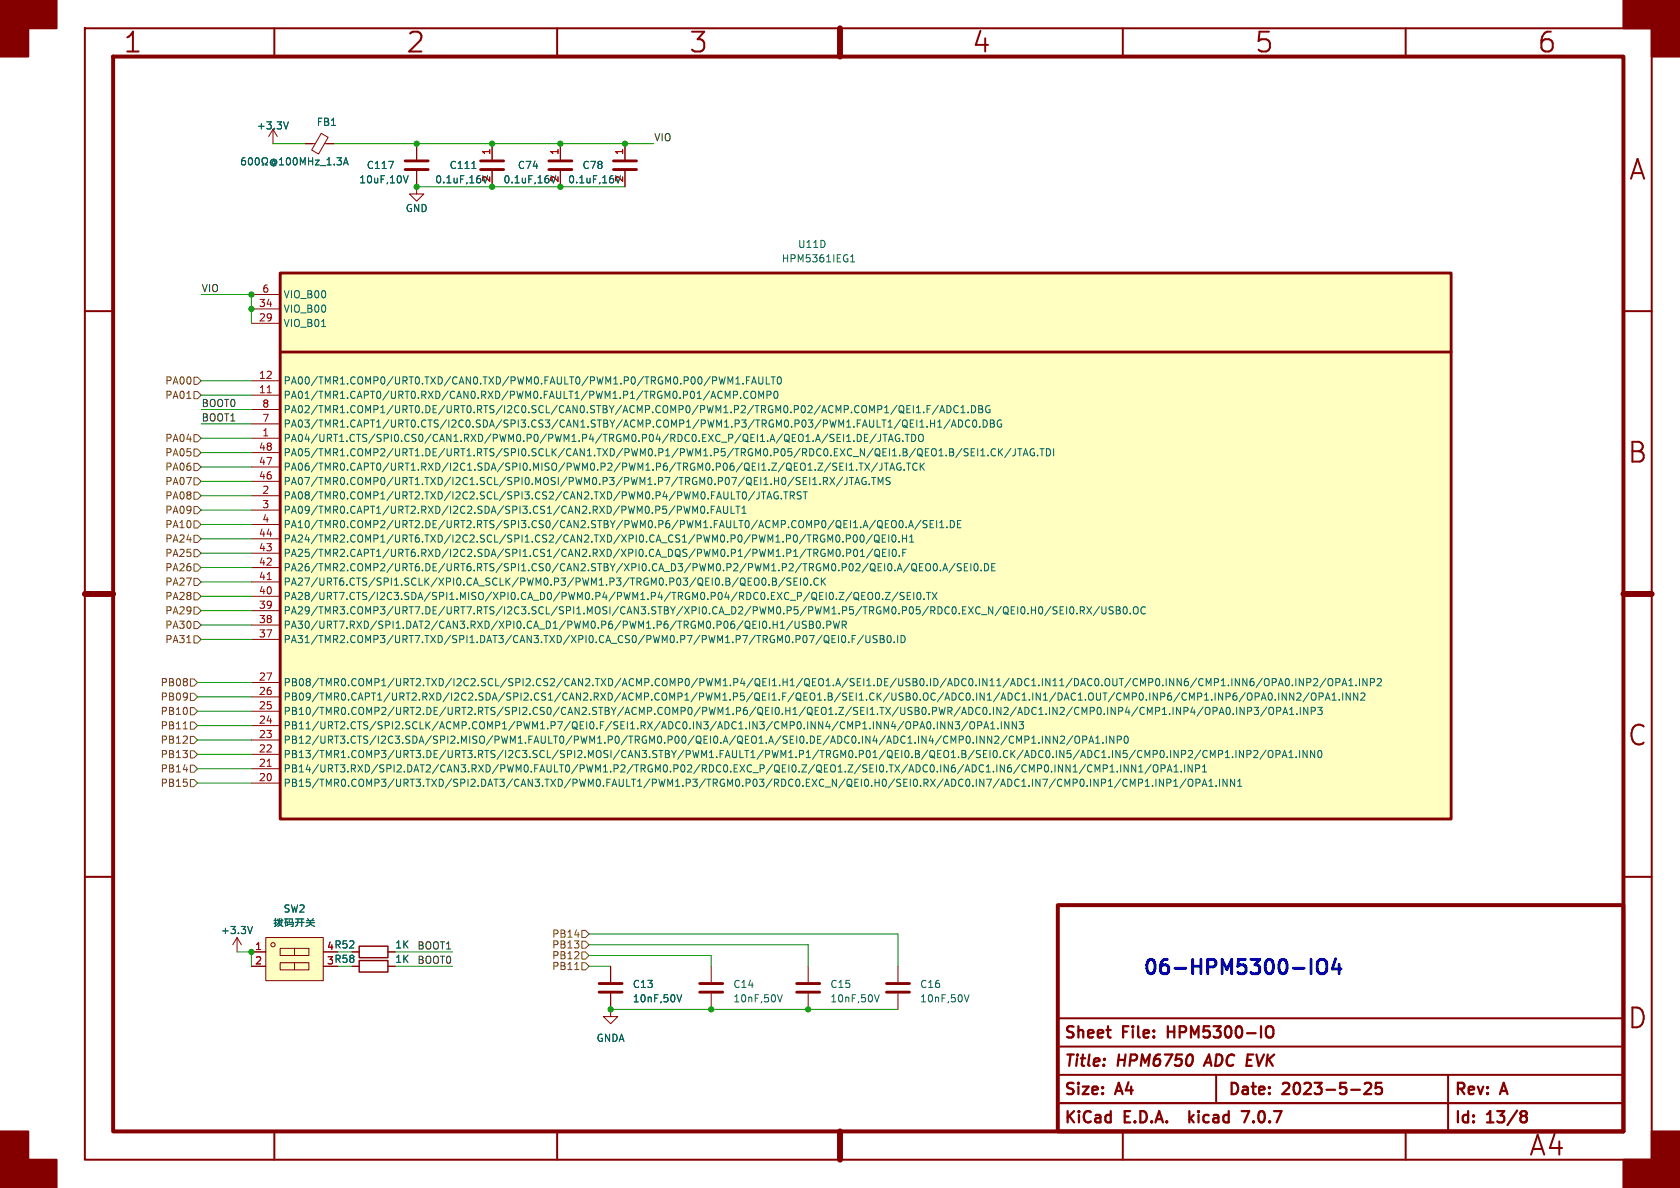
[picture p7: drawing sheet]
<svg xmlns="http://www.w3.org/2000/svg" width="297mm" height="210mm" viewBox="0 0 297 210" stroke-linecap="round" stroke-linejoin="round" font-family="sans-serif">
<defs><g id="words">
<g font-size="4.9" fill="#840000">
<text x="21.7" y="9.8">1</text>
<text x="71.7" y="9.8">2</text>
<text x="121.7" y="9.8">3</text>
<text x="171.7" y="9.8">4</text>
<text x="221.7" y="9.8">5</text>
<text x="271.7" y="9.8">6</text>
<text x="287.8" y="32.3">A</text>
<text x="287.6" y="82.3">B</text>
<text x="287.6" y="132.3">C</text>
<text x="287.6" y="182.3">D</text>
<text x="270.2" y="204.8">A4</text>
</g>
<text font-size="3.5" fill="#0000c2" x="201.9" y="172.5">06-HPM5300-IO4</text>
<g font-size="2.8" fill="#840000">
<text x="188" y="184.1">Sheet</text>
<text x="198.6" y="184.1">File:</text>
<text x="207.3" y="184.1">HPM5300-IO</text>
<text x="188" y="189.1">Title:</text>
<text x="197.7" y="189.1">HPM6750</text>
<text x="214" y="189.1">ADC EVK</text>
<text x="188" y="194.1">Size:</text>
<text x="197.5" y="194.1">A4</text>
<text x="217" y="194.1">Date:</text>
<text x="226.9" y="194.1">2023-5-25</text>
<text x="257" y="194.1">Rev:</text>
<text x="265.5" y="194.1">A</text>
<text x="188" y="199.1">KiCad</text>
<text x="198.9" y="199.1">E.D.A.</text>
<text x="211.9" y="199.1">kicad</text>
<text x="222.2" y="199.1">7.0.7</text>
<text x="257" y="199.1">Id:</text>
<text x="263" y="199.1">13/8</text>
</g>
<g font-size="1.8" fill="#006464">
<text x="45.3" y="23.1">+3.3V</text>
<text x="55.9" y="22.5">FB1</text>
<text x="63.4" y="32.6">10uF,10V</text>
<text x="64.7" y="30.1">C117</text>
<text x="76.8" y="32.6">0.1uF,16V</text>
<text x="79.4" y="30.1">C111</text>
<text x="88.9" y="32.6">0.1uF,16V</text>
<text x="91.4" y="30.1">C74</text>
<text x="100.3" y="32.6">0.1uF,16V</text>
<text x="102.9" y="30.1">C78</text>
<text x="71.6" y="37.7">GND</text>
<text x="138.1" y="46.6">HPM5361IEG1</text>
<text x="141" y="44">U11D</text>
<text x="50" y="52.9">VIO_B00</text>
<text x="50" y="58">VIO_B01</text>
<text x="50" y="55.5">VIO_B00</text>
<text x="50" y="70.7">PA01/TMR1.CAPT0/URT0.RXD/CAN0.RXD/PWM0.FAULT1/PWM1.P1/TRGM0.P01/ACMP.COMP0</text>
<text x="50" y="68.2">PA00/TMR1.COMP0/URT0.TXD/CAN0.TXD/PWM0.FAULT0/PWM1.P0/TRGM0.P00/PWM1.FAULT0</text>
<text x="50" y="75.8">PA03/TMR1.CAPT1/URT0.CTS/I2C0.SDA/SPI3.CS3/CAN1.STBY/ACMP.COMP1/PWM1.P3/TRGM0.P03/PWM1.FAULT1/QEI1.H1/ADC0.DBG</text>
<text x="50" y="73.3">PA02/TMR1.COMP1/URT0.DE/URT0.RTS/I2C0.SCL/CAN0.STBY/ACMP.COMP0/PWM1.P2/TRGM0.P02/ACMP.COMP1/QEI1.F/ADC1.DBG</text>
<text x="50" y="78.3">PA04/URT1.CTS/SPI0.CS0/CAN1.RXD/PWM0.P0/PWM1.P4/TRGM0.P04/RDC0.EXC_P/QEI1.A/QEO1.A/SEI1.DE/JTAG.TDO</text>
<text x="50" y="83.4">PA06/TMR0.CAPT0/URT1.RXD/I2C1.SDA/SPI0.MISO/PWM0.P2/PWM1.P6/TRGM0.P06/QEI1.Z/QEO1.Z/SEI1.TX/JTAG.TCK</text>
<text x="50" y="80.9">PA05/TMR1.COMP2/URT1.DE/URT1.RTS/SPI0.SCLK/CAN1.TXD/PWM0.P1/PWM1.P5/TRGM0.P05/RDC0.EXC_N/QEI1.B/QEO1.B/SEI1.CK/JTAG.TDI</text>
<text x="50" y="88.5">PA08/TMR0.COMP1/URT2.TXD/I2C2.SCL/SPI3.CS2/CAN2.TXD/PWM0.P4/PWM0.FAULT0/JTAG.TRST</text>
<text x="50" y="86">PA07/TMR0.COMP0/URT1.TXD/I2C1.SCL/SPI0.MOSI/PWM0.P3/PWM1.P7/TRGM0.P07/QEI1.H0/SEI1.RX/JTAG.TMS</text>
<text x="50" y="91">PA09/TMR0.CAPT1/URT2.RXD/I2C2.SDA/SPI3.CS1/CAN2.RXD/PWM0.P5/PWM0.FAULT1</text>
<text x="50" y="93.6">PA10/TMR0.COMP2/URT2.DE/URT2.RTS/SPI3.CS0/CAN2.STBY/PWM0.P6/PWM1.FAULT0/ACMP.COMP0/QEI1.A/QEO0.A/SEI1.DE</text>
<text x="50" y="101.2">PA26/TMR2.COMP2/URT6.DE/URT6.RTS/SPI1.CS0/CAN2.STBY/XPI0.CA_D3/PWM0.P2/PWM1.P2/TRGM0.P02/QEI0.A/QEO0.A/SEI0.DE</text>
<text x="50" y="98.7">PA25/TMR2.CAPT1/URT6.RXD/I2C2.SDA/SPI1.CS1/CAN2.RXD/XPI0.CA_DQS/PWM0.P1/PWM1.P1/TRGM0.P01/QEI0.F</text>
<text x="50" y="96.1">PA24/TMR2.COMP1/URT6.TXD/I2C2.SCL/SPI1.CS2/CAN2.TXD/XPI0.CA_CS1/PWM0.P0/PWM1.P0/TRGM0.P00/QEI0.H1</text>
<text x="50" y="106.3">PA28/URT7.CTS/I2C3.SDA/SPI1.MISO/XPI0.CA_D0/PWM0.P4/PWM1.P4/TRGM0.P04/RDC0.EXC_P/QEI0.Z/QEO0.Z/SEI0.TX</text>
<text x="50" y="103.7">PA27/URT6.CTS/SPI1.SCLK/XPI0.CA_SCLK/PWM0.P3/PWM1.P3/TRGM0.P03/QEI0.B/QEO0.B/SEI0.CK</text>
<text x="50" y="113.9">PA31/TMR2.COMP3/URT7.TXD/SPI1.DAT3/CAN3.TXD/XPI0.CA_CS0/PWM0.P7/PWM1.P7/TRGM0.P07/QEI0.F/USB0.ID</text>
<text x="50" y="111.4">PA30/URT7.RXD/SPI1.DAT2/CAN3.RXD/XPI0.CA_D1/PWM0.P6/PWM1.P6/TRGM0.P06/QEI0.H1/USB0.PWR</text>
<text x="50" y="108.8">PA29/TMR3.COMP3/URT7.DE/URT7.RTS/I2C3.SCL/SPI1.MOSI/CAN3.STBY/XPI0.CA_D2/PWM0.P5/PWM1.P5/TRGM0.P05/RDC0.EXC_N/QEI0.H0/SEI0.RX/USB0.OC</text>
<text x="50" y="124.1">PB09/TMR0.CAPT1/URT2.RXD/I2C2.SDA/SPI2.CS1/CAN2.RXD/ACMP.COMP1/PWM1.P5/QEI1.F/QEO1.B/SEI1.CK/USB0.OC/ADC0.IN1/ADC1.IN1/DAC1.OUT/CMP0.INP6/CMP1.INP6/OPA0.INN2/OPA1.INN2</text>
<text x="50" y="121.5">PB08/TMR0.COMP1/URT2.TXD/I2C2.SCL/SPI2.CS2/CAN2.TXD/ACMP.COMP0/PWM1.P4/QEI1.H1/QEO1.A/SEI1.DE/USB0.ID/ADC0.IN11/ADC1.IN11/DAC0.OUT/CMP0.INN6/CMP1.INN6/OPA0.INP2/OPA1.INP2</text>
<text x="50" y="131.7">PB12/URT3.CTS/I2C3.SDA/SPI2.MISO/PWM1.FAULT0/PWM1.P0/TRGM0.P00/QEI0.A/QEO1.A/SEI0.DE/ADC0.IN4/ADC1.IN4/CMP0.INN2/CMP1.INN2/OPA1.INP0</text>
<text x="50" y="129.1">PB11/URT2.CTS/SPI2.SCLK/ACMP.COMP1/PWM1.P7/QEI0.F/SEI1.RX/ADC0.IN3/ADC1.IN3/CMP0.INN4/CMP1.INN4/OPA0.INN3/OPA1.INN3</text>
<text x="50" y="126.6">PB10/TMR0.COMP2/URT2.DE/URT2.RTS/SPI2.CS0/CAN2.STBY/ACMP.COMP0/PWM1.P6/QEI0.H1/QEO1.Z/SEI1.TX/USB0.PWR/ADC0.IN2/ADC1.IN2/CMP0.INP4/CMP1.INP4/OPA0.INP3/OPA1.INP3</text>
<text x="50" y="136.8">PB14/URT3.RXD/SPI2.DAT2/CAN3.RXD/PWM0.FAULT0/PWM1.P2/TRGM0.P02/RDC0.EXC_P/QEI0.Z/QEO1.Z/SEI0.TX/ADC0.IN6/ADC1.IN6/CMP0.INN1/CMP1.INN1/OPA1.INP1</text>
<text x="50" y="134.2">PB13/TMR1.COMP3/URT3.DE/URT3.RTS/I2C3.SCL/SPI2.MOSI/CAN3.STBY/PWM1.FAULT1/PWM1.P1/TRGM0.P01/QEI0.B/QEO1.B/SEI0.CK/ADC0.IN5/ADC1.IN5/CMP0.INP2/CMP1.INP2/OPA1.INN0</text>
<text x="50" y="139.3">PB15/TMR0.COMP3/URT3.TXD/SPI2.DAT3/CAN3.TXD/PWM0.FAULT1/PWM1.P3/TRGM0.P03/RDC0.EXC_N/QEI0.H0/SEI0.RX/ADC0.IN7/ADC1.IN7/CMP0.INP1/CMP1.INP1/OPA1.INN1</text>
<text x="50" y="161.5">SW2</text>
<text x="39" y="165.3">+3.3V</text>
<text x="69.8" y="167.9">1K</text>
<text x="57.7" y="170.6">3 R58</text>
<text x="57.7" y="168">4 R52</text>
<text x="69.8" y="170.4">1K</text>
<text x="111.8" y="174.9">C13</text>
<text x="111.8" y="177.4">10nF,50V</text>
<text x="129.5" y="174.9">C14</text>
<text x="129.5" y="177.4">10nF,50V</text>
<text x="146.7" y="174.9">C15</text>
<text x="146.7" y="177.4">10nF,50V</text>
<text x="162.6" y="174.9">C16</text>
<text x="162.6" y="177.4">10nF,50V</text>
<text x="105.4" y="184.4">GNDA</text>
</g>
<g font-size="1.8" fill="#a90000">
<text x="86.7" y="27.5" transform="rotate(-90 86.7 27.5)">1</text>
<text x="98.8" y="27.5" transform="rotate(-90 98.8 27.5)">1</text>
<text x="110.2" y="27.5" transform="rotate(-90 110.2 27.5)">1</text>
<text x="86.7" y="32.3" transform="rotate(-90 86.7 32.3)">2</text>
<text x="98.8" y="32.3" transform="rotate(-90 98.8 32.3)">2</text>
<text x="110.2" y="32.3" transform="rotate(-90 110.2 32.3)">2</text>
<text x="46.3" y="51.8">6</text>
<text x="45.7" y="56.9">29</text>
<text x="45.7" y="54.4">34</text>
<text x="45.7" y="69.6">11</text>
<text x="45.7" y="67.1">12</text>
<text x="46.3" y="77.2">1</text>
<text x="46.3" y="74.7">7</text>
<text x="46.3" y="72.1">8</text>
<text x="45.7" y="82.3">47</text>
<text x="45.7" y="79.8">48</text>
<text x="45.7" y="84.8">46</text>
<text x="46.3" y="87.4">2</text>
<text x="46.3" y="89.9">3</text>
<text x="45.7" y="95">44</text>
<text x="46.3" y="92.5">4</text>
<text x="45.7" y="100.1">42</text>
<text x="45.7" y="97.5">43</text>
<text x="45.7" y="107.7">39</text>
<text x="45.7" y="105.2">40</text>
<text x="45.7" y="102.6">41</text>
<text x="45.7" y="112.8">37</text>
<text x="45.7" y="110.2">38</text>
<text x="45.7" y="125.5">25</text>
<text x="45.7" y="122.9">26</text>
<text x="45.7" y="120.4">27</text>
<text x="45.7" y="130.6">23</text>
<text x="45.7" y="128">24</text>
<text x="45.7" y="135.6">21</text>
<text x="45.7" y="133.1">22</text>
<text x="45.7" y="138.2">20</text>
<text x="45" y="168">1</text>
<text x="45" y="170.6">2</text>
</g>
<g font-size="1.8" fill="#0f0f0f">
<text x="115.6" y="25.1">VIO</text>
<text x="35.6" y="51.7">VIO</text>
<text x="35.6" y="72">BOOT0</text>
<text x="35.6" y="74.6">BOOT1</text>
<text x="73.7" y="167.9">BOOT1</text>
<text x="73.7" y="170.5">BOOT0</text>
</g>
<g font-size="1.8" fill="#725600">
<text x="29.1" y="68.2">PA00</text>
<text x="29.1" y="70.7">PA01</text>
<text x="29.1" y="80.9">PA05</text>
<text x="29.1" y="83.4">PA06</text>
<text x="29.1" y="78.3">PA04</text>
<text x="29.1" y="88.5">PA08</text>
<text x="29.1" y="86">PA07</text>
<text x="29.1" y="91">PA09</text>
<text x="29.1" y="93.6">PA10</text>
<text x="29.1" y="101.2">PA26</text>
<text x="29.1" y="96.1">PA24</text>
<text x="29.1" y="98.7">PA25</text>
<text x="29.1" y="106.3">PA28</text>
<text x="29.1" y="103.7">PA27</text>
<text x="29.1" y="111.4">PA30</text>
<text x="29.1" y="113.9">PA31</text>
<text x="29.1" y="108.8">PA29</text>
<text x="28.3" y="121.5">PB08</text>
<text x="28.3" y="124.1">PB09</text>
<text x="28.3" y="129.1">PB11</text>
<text x="28.3" y="126.6">PB10</text>
<text x="28.3" y="131.7">PB12</text>
<text x="28.3" y="134.2">PB13</text>
<text x="28.3" y="136.8">PB14</text>
<text x="28.3" y="139.3">PB15</text>
<text x="97.5" y="166">PB14</text>
<text x="97.5" y="167.9">PB13</text>
<text x="97.5" y="171.7">PB11</text>
<text x="97.5" y="169.8">PB12</text>
</g>
</g></defs>
<g fill="none" stroke="#840000" stroke-width=".35">
<path d="M15 5h277v200h-277zM48.5 5v5M98.5 5v5M148.5 5v5M198.5 5v5M248.5 5v5M15 55h5M287 55h5M15 105h5M287 105h5M15 155h5M287 155h5"/>
<path d="M187 195h100M187 190h100M187 185h100M187 180h100M215 190v5M256 190v10M48.5 200v5M98.5 200v5M148.5 200v5M198.5 200v5M248.5 200v5"/>
</g>
<path d="M20 10h267v190h-267zM187 160h100v40h-100z" fill="none" stroke="#840000" stroke-width=".7"/>
<path d="M148.5 5v5M15 105h5M287 105h5M148.5 200v5" fill="none" stroke="#840000" stroke-width="1.1"/>
<g fill="#840000" stroke="#840000" stroke-width=".35">
<path d="M0 0h10v5h-5v5h-5z"/>
<path d="M0 200h5v5h5v5h-10z"/>
<path d="M287 0h10v10h-5v-5h-5z"/>
<path d="M292 200h5v10h-10v-5h5z"/>
</g>
<g fill="none" stroke="#840000" stroke-width=".4">
<path d="M206.5 181.4v2M206.5 182.4h1.1M210.3 196.4v2M210.5 197.6l.5 .8M211 197.1l-.7 .7M213.7 186.4l-.9 2M219.5 196.4h1.3l-.8 2M224.3 181.4a.67 .67 0 0 1 .8 .7v.6a.67 .67 0 0 1-.8 .7M241.3 191.6l.3-.2h.4a.54 .54 0 0 1 .3 .9l-1.1 1.1h1.2M244.2 191.4h-.9l-.1 1 .3-.2 .6 .1 .2 .3-.1 .6-.3 .2h-.4l-.3-.2M269.2 196.4l.5 .1a.41 .41 0 0 1 .2 .5 .41 .41 0 0 1-.4 .3M269.2 197.3h.3"/>
<path d="M269.5 197.3l.3 .2 .1 .5-.2 .3-.5 .1"/>
</g>
<g fill="none" stroke="#840000" stroke-width=".18">
<path d="M48.3 22.9l-.8 1.2M48.3 22.9v2.5M48.3 22.9l.7 1.2M54 25.4h1.7M56.8 23.6l1.2 .7-1.7 2.9-1.2-.7zM57.4 25.4h1.7M73.7 30.2v4.1h1.2l-1.2 1.3-1.3-1.3h1.3M73.7 25.4v2.8M87 25.4v2.8M87 30.2v2.8M99.1 25.4v2.8M99.1 30.2v2.8"/>
<path d="M110.5 25.4v2.8M110.5 30.2v2.8M44.4 57.2h5.1M44.4 54.6h5.1M44.4 52.1h5.1M44.4 77.5h5.1M44.4 69.9h5.1M44.4 67.3h5.1M44.4 74.9h5.1M44.4 72.4h5.1M44.4 87.6h5.1M44.4 90.2h5.1"/>
<path d="M44.4 92.7h5.1M44.4 97.8h5.1M44.4 95.3h5.1M44.4 85.1h5.1M44.4 82.6h5.1M44.4 80h5.1M44.4 113h5.1M44.4 110.5h5.1M44.4 108h5.1M44.4 105.4h5.1M44.4 102.9h5.1M44.4 100.3h5.1"/>
<path d="M44.4 138.4h5.1M44.4 135.9h5.1M44.4 133.4h5.1M44.4 130.8h5.1M44.4 128.3h5.1M44.4 125.7h5.1M44.4 123.2h5.1M44.4 120.7h5.1M41.9 165.7l-.8 1.3M41.9 165.7v2.6M41.9 165.7l.8 1.3M44.4 168.3h2.6"/>
<path d="M44.4 170.8h2.6M47 165.7h10.1v7.7h-10.1zM49.5 170.2h5.1v1.3h-5.1zM49.5 167.6h5.1v1.3h-5.1zM52.1 167.6v1.3M52.1 170.2v1.3M57.1 170.8h2.6M62.2 168.3h1.3M62.2 170.8h1.3M68.6 168.3h1.2M68.6 170.8h1.2M107.9 175.6v4.1h1.3l-1.3 1.3-1.2-1.3h1.2"/>
<path d="M107.9 170.8v2.8M125.7 170.8v2.8M125.7 175.6v2.8M142.9 170.8v2.8M142.9 175.6v2.8M158.7 170.8v2.8M158.7 175.6v2.8"/>
<circle cx="48.3" cy="167" r=".38"/>
</g>
<g fill="none" stroke="#006464" stroke-width=".18">
<path d="M43.3 27.9h-.4a.86 .86 0 0 0 0 1.3l.5-.2v-.4l-.2-.2h-.4l-.1 .2M44 28l.2-.1a.68 .68 0 0 1 .4 .6 .68 .68 0 0 1-.4 .7l-.2-.2-.1-.3zM45.2 28l.2-.1a.68 .68 0 0 1 .5 .6 .68 .68 0 0 1-.5 .7l-.2-.2-.1-.3zM46.3 29.2h.3v-.3a.54 .54 0 0 1-.2-.7 .54 .54 0 0 1 .7-.3 .58 .58 0 0 1-.1 1v.3h.3M48.6 28.5a.31 .31 0 0 0-.4 0 .31 .31 0 0 0 0 .5 .31 .31 0 0 0 .4-.1M48.6 28.4v.5M48.6 28.9l.1 .1a.55 .55 0 0 0-.3-.9 .55 .55 0 0 0-.6 .6 .61 .61 0 0 0 .4 .6 .61 .61 0 0 0 .6-.1M49.4 29.2h.7M49.4 28.2l.4-.3v1.3M50.7 28l.2-.1a.68 .68 0 0 1 .5 .6 .68 .68 0 0 1-.5 .7l-.2-.2-.1-.3zM51 21.5l-.4 1.3M51.9 28l.2-.1a.68 .68 0 0 1 .5 .6 .68 .68 0 0 1-.5 .7l-.2-.2-.1-.3z"/>
<path d="M53.1 29.2v-1.3l.4 .9 .4-.9v1.3M54.5 27.9v1.3M54.5 28.5h.8M55.3 27.9v1.3M55.8 28.3h.6l-.6 .9h.6M56.6 29.3h1M57.8 29.2h.7M57.8 28.2l.4-.3v1.3M59.1 29v.2M59.6 27.9h.8l-.5 .5 .4 .1v.5l-.2 .2-.5-.2M60.7 29.2l.4-1.3 .5 1.3M60.8 28.8h.6"/>
<path d="M68.7 28.5h.9l-.6 1.3M71.3 31.1l.4 1.2 .5-1.2M83.4 29.8h.7M56.9 57.7h.7M150.4 46.3h.7M150.4 45.4l.3-.4v1.3M129.7 69.8h.6l.1-.2-.1-.3-.6-.1v1.2M130.1 67.9h.7M130.1 67l.4-.4v1.3M130.9 70.3v.1M131.4 67.8v.1M132 67.2h.4"/>
<path d="M132.3 69.3a.6 .6 0 0 0-.9 .4 .6 .6 0 0 0 .6 .7l.3-.1M132.6 66.6h-.6v1.3M132.8 69.3l.3-.1a.43 .43 0 0 1 .5 .4v.4a.42 .42 0 0 1-.4 .4 .42 .42 0 0 1-.5-.4zM132.9 67.9l.4-1.3 .4 1.3M133 67.5h.6M134.1 66.6v1l.3 .3 .3-.1 .2-.2v-1M134.1 70.4v-1.2l.5 .9 .4-.9v1.2M135.5 66.6v1.3h.6M135.6 69.8h.6l.1-.2v-.3l-.7-.1v1.2M136.3 66.6h.7M136.7 66.6v1.3M137 69.2h.1a.68 .68 0 0 1 .4 .6 .68 .68 0 0 1-.4 .6 .84 .84 0 0 1-.1-1.2z"/>
<path d="M137.5 66.7l.2-.1a.68 .68 0 0 1 .4 .7 .68 .68 0 0 1-.4 .6l-.2-.1-.1-.4zM149.7 78h.7M151 77.9v.1M151.6 76.8a.64 .64 0 0 1 .7 .6 .64 .64 0 0 1-.7 .6zM152.8 77.4h.5M153.4 76.8h-.6v1.2h.6M154.9 76.7l-1.1 1.7M155.7 76.8v.9a.41 .41 0 0 1-.5 .3M156.1 76.8h.7M156.5 76.8v1.2M157.1 78l.4-1.2 .4 1.2M157.2 77.7h.6"/>
<path d="M159 76.8a.59 .59 0 0 0-.7 .6 .59 .59 0 0 0 .7 .6l.1-.5h-.3M159.6 77.9v.1M160 76.8h.7M160.4 76.8v1.2M161.2 76.8a.64 .64 0 0 1 .7 .6 .64 .64 0 0 1-.7 .6zM162 72.1l.4-.4v1.3M162 73h.7M162.4 77l.3-.2a.43 .43 0 0 1 .5 .4v.4a.42 .42 0 0 1-.4 .5 .42 .42 0 0 1-.4-.5zM162.6 75.5h.7M163.3 72.8v.2M163.9 75.4v.1M163.9 72.3h.4"/>
<path d="M164.5 71.7h-.6v1.3M164.5 74.2v1.3M164.5 74.8h.7M165.2 74.2v1.3M165.8 74.6l.3-.4v1.3M165.8 75.5h.7M165.9 71.6l-1.1 1.7M166.1 73l.5-1.3 .4 1.3M166.3 72.6h.6M167.4 71.7a.64 .64 0 0 1 .7 .6 .64 .64 0 0 1-.7 .7zM167.9 74.2l-1 1.6M168.2 75.5l.4-1.3 .4 1.3"/>
<path d="M168.3 75.1h.6M169.4 71.8a.6 .6 0 0 0-.8 .4 .6 .6 0 0 0 .6 .8l.2-.2M169.5 74.2a.64 .64 0 0 1 .7 .7 .64 .64 0 0 1-.7 .6zM169.9 73h.7M169.9 72.1l.3-.4v1.3M170.5 79.9l.5 .1 .2 .2-.2 .3-.4 .1M170.5 79.4h.7M171.2 72.8v.2M171.5 74.4a.6 .6 0 0 0-.9 .4 .6 .6 0 0 0 .6 .7l.3-.1M171.7 79.9h.4M171.8 71.7a.64 .64 0 0 1 .7 .6 .64 .64 0 0 1-.7 .7zM172.1 74.3l.1-.1a.68 .68 0 0 1 .5 .7 .68 .68 0 0 1-.5 .6 .84 .84 0 0 1-.1-1.2z"/>
<path d="M172.3 79.3h-.6v1.3h.6M172.8 79.3v1.3M173 71.7h.4l.3 .2-.3 .4 .3 .1 .1 .3-.3 .3h-.5zM173 72.3h.4M173.2 75.4v.1M173.4 79.7l.4-.4v1.3M173.8 74.2a.64 .64 0 0 1 .7 .7 .64 .64 0 0 1-.7 .6zM175 71.8a.59 .59 0 0 0-.8 .5 .59 .59 0 0 0 .8 .6v-.5h-.2M175.1 74.2h.4l.2 .3-.2 .3 .2 .2 .1 .3-.2 .2h-.5zM175.1 74.8h.4M176 79.4a.6 .6 0 0 0-.8 .5 .6 .6 0 0 0 .5 .7l.3-.1M176.5 79.3v1.3"/>
<path d="M176.7 79.9l.6 .7M177 74.3a.59 .59 0 0 0-.7 .6 .59 .59 0 0 0 .7 .5l.1-.4h-.3M177.3 79.3l-.8 .7M178.7 79.3l-1.1 1.6M179.5 79.3v.9a.41 .41 0 0 1-.5 .4M179.9 79.3h.7M180.3 79.3v1.3M182.8 79.4a.59 .59 0 0 0-.7 .6 .59 .59 0 0 0 .7 .5l.1-.5h-.3M183.9 79.3h.7M184.2 79.3v1.3M185 79.3a.64 .64 0 0 1 .7 .7 .64 .64 0 0 1-.7 .6zM186.3 79.3v1.3"/>
<path d="M122.5 89.5l.4 .9 .4-.9v1.2M124 89.6l.2-.1a.68 .68 0 0 1 .4 .6 .68 .68 0 0 1-.4 .6l-.2-.1-.1-.3zM125.1 90.6v.1M125.7 90.1h.5M126.3 89.5h-.6v1.2M126.6 90.7l.5-1.2 .4 1.2M126.8 90.4h.6M127.9 89.5v1l.3 .2h.3l.1-.2v-1M129.2 89.5v1.2h.6M130.1 89.5h.7M130.5 89.5v1.2M131.2 90.7h.7"/>
<path d="M131.2 89.8l.3-.3v1.2M133.4 86.9l-1.1 1.6M134.2 86.9v.9a.41 .41 0 0 1-.5 .4M134.6 86.9h.7M135 86.9v1.3M135.6 88.2l.4-1.3 .4 1.3M135.7 87.8h.6M137.5 87a.59 .59 0 0 0-.7 .6 .59 .59 0 0 0 .7 .5l.1-.4h-.3M138.1 88.1v.1M138.6 86.9h.7M138.9 86.9v1.3M139.7 87.6l.6-.1 .1-.1v-.3l-.7-.2v1.3"/>
<path d="M140 87.6l.4 .6M141.6 87l-.4-.1-.2 .2v.3l.5 .3 .1 .3-.2 .2-.5-.1M142 86.9h.7M142.4 86.9v1.3M145 85.5v.2M145.6 85.1l.6-.1 .1-.2-.1-.3-.6-.1v1.3M145.9 85.1l.4 .6M146.7 84.4l.9 1.3M146.8 98l.5-.9v1.3M147.6 84.4l-.9 1.3M147.9 94.6h.1a.68 .68 0 0 1 .5 .6 .68 .68 0 0 1-.5 .6 .84 .84 0 0 1-.1-1.2zM147.9 97.2l.2-.1a.68 .68 0 0 1 .5 .6 .68 .68 0 0 1-.5 .7l-.2-.2-.1-.3z"/>
<path d="M149 84.3l-1.1 1.7M149 95.7v.1M149.1 98.2v.2M149.6 95.2h.6l.1-.2v-.3l-.7-.1v1.2M149.7 97.8l.6-.1 .1-.2-.1-.3-.6-.1v1.3M149.7 84.4v.9a.41 .41 0 0 1-.4 .4M150.2 84.4h.7M150.2 82.2l.3-.3v1.2M150.2 83.1h.7M150.5 84.4v1.3M151 94.6h.1a.68 .68 0 0 1 .5 .6 .68 .68 0 0 1-.5 .6 .84 .84 0 0 1-.1-1.2zM151 97.2l.2-.1a.68 .68 0 0 1 .4 .6 .68 .68 0 0 1-.4 .7l-.2-.2-.1-.3z"/>
<path d="M151.1 85.7l.5-1.3 .4 1.3M151.3 85.3h.6M151.4 83v.1M151.9 81.9h.7M152.1 98.4h.7M152.1 97.5l.4-.4v1.3M152.2 94.6h.1a.68 .68 0 0 1 .5 .6 .68 .68 0 0 1-.5 .6 .84 .84 0 0 1-.1-1.2zM152.2 81.9v1.2M152.9 81.9l.8 1.2M153.1 84.5a.59 .59 0 0 0-.8 .5 .59 .59 0 0 0 .8 .6v-.5h-.2M153.7 85.5v.2M153.7 81.9l-.8 1.2"/>
<path d="M154.1 84.4h.7M154.2 94.5l-1.1 1.6M154.3 97l-1.1 1.7M154.5 84.4v1.3M154.6 94.7l.3-.1a.43 .43 0 0 1 .5 .4v.4a.42 .42 0 0 1-.4 .4 .42 .42 0 0 1-.4-.4zM154.8 95.5l.7 .5M154.8 97.2l.1-.1a.43 .43 0 0 1 .6 .4v.4a.42 .42 0 0 1-.4 .5 .42 .42 0 0 1-.5-.5v-.4zM154.9 98.1l.4 .2M155.1 81.8l-1.1 1.6M155.2 85.7v-1.3l.5 .9 .4-.9v1.3M155.3 98.3l.2 .2M155.9 81.9v.9a.41 .41 0 0 1-.5 .3"/>
<path d="M156 95.2h.4M156 97.7h.5M156.3 81.9h.8M156.5 93.3h.6M156.5 92h.6M156.6 94.6h-.6v1.2h.6M156.6 97.1h-.6v1.3h.6M156.7 81.9v1.2M157.1 94.6v1.2M157.2 97.1v1.3M157.3 83.1l.4-1.2 .4 1.2M157.4 84.5l-.5-.1-.3 .2 .2 .3 .5 .3v.3l-.2 .2-.5-.1"/>
<path d="M157.4 82.8h.6M157.8 92.1l.1-.1a.43 .43 0 0 1 .6 .4v.5a.42 .42 0 0 1-.5 .4 .42 .42 0 0 1-.4-.4v-.5zM157.8 94.7l.2-.1a.68 .68 0 0 1 .4 .6 .68 .68 0 0 1-.4 .6l-.2-.1-.1-.4zM157.9 97.2l.1-.1a.68 .68 0 0 1 .5 .6 .68 .68 0 0 1-.5 .7 .84 .84 0 0 1-.1-1.2zM158.9 95.7v.1M159 98.2v.2M159.1 92.1l.1-.1a.68 .68 0 0 1 .5 .7 .68 .68 0 0 1-.5 .6l-.1-.1-.2-.4zM159.2 81.9a.59 .59 0 0 0-.7 .6 .59 .59 0 0 0 .7 .6l.1-.5h-.2M159.5 95.2h.8M159.5 94.6v1.2M159.6 97.7h.4M159.8 83v.1"/>
<path d="M160.2 97.1h-.6v1.3M160.2 93.2v.1M160.3 94.6v1.2M160.3 81.9h.7M160.6 81.9v1.2M160.6 93.3l.5-1.3 .4 1.3M160.7 92.9h.7M160.8 94.9l.4-.3v1.2M160.8 95.8h.7M161.2 99.8l.3-.2a.43 .43 0 0 1 .5 .5v.4a.42 .42 0 0 1-.4 .4 .42 .42 0 0 1-.4-.4zM162.1 82a.6 .6 0 0 0-.8 .4 .6 .6 0 0 0 .6 .7l.2-.1M162.7 81.9v1.2"/>
<path d="M162.8 92l-1.1 1.6M162.9 82.4l.5 .7M163.2 99.6h-.6v1.3h.6M163.4 81.9l-.7 .7M163.7 99.8l.3-.2a.43 .43 0 0 1 .5 .5v.4a.42 .42 0 0 1-.4 .4 .42 .42 0 0 1-.4-.4zM163.9 92.1l-.5-.1-.2 .3 .1 .3 .5 .2v.4l-.1 .1-.5-.1M164.4 92.6h.5M165 92h-.6v1.3h.6M165.1 99.8l.2-.2a.68 .68 0 0 1 .4 .7 .68 .68 0 0 1-.4 .6l-.2-.1-.1-.4zM165.6 92v1.3M166.1 93.3h.8M166.1 92.4l.4-.4v1.3"/>
<path d="M167.4 93.2v.1M168 92a.64 .64 0 0 1 .7 .7 .64 .64 0 0 1-.7 .6zM168.9 99.6l-1.1 1.6M169.3 92.6h.4M169.9 92h-.6v1.3h.6M169.9 99.7l-.4-.1-.3 .3 .1 .3 .6 .2v.4l-.2 .1-.5-.1M171.1 99.6h-.6v1.3h.6M171.6 99.6v1.3M172.4 99.7l.1-.1a.68 .68 0 0 1 .4 .7 .68 .68 0 0 1-.4 .6 .84 .84 0 0 1-.1-1.2zM173.4 80.6h.7M174.1 99.6a.64 .64 0 0 1 .7 .7 .64 .64 0 0 1-.7 .6zM174.7 80.5v.1"/>
<path d="M175.9 99.6h-.6v1.3h.6M180.9 80.6l.4-1.3 .4 1.3M181 80.2h.6M183.4 80.5v.1M134.8 102.3l.2-.1a.68 .68 0 0 1 .4 .6 .68 .68 0 0 1-.4 .6l-.2-.1-.1-.3zM136 103.3v.1M136.6 102.2h.4l.2 .2-.2 .4 .2 .1 .1 .3-.3 .2h-.4zM136.6 102.8h.4M137.9 111.1h.8M137.9 110.2l.4-.4v1.3M138.7 102.1l-1.1 1.7M139.8 102.2h-.5l-.1 .1v.4l.5 .2 .1 .3-.2 .2h-.5"/>
<path d="M140.1 109.7l-1.1 1.7M140.4 102.8h.4M140.6 109.8v1l.2 .3 .4-.1 .1-.2v-1M141 102.2h-.6v1.2h.6M141.5 102.2v1.2M142.2 102.3l.2-.1a.68 .68 0 0 1 .4 .6 .68 .68 0 0 1-.4 .6l-.2-.1-.1-.3zM142.5 109.9l-.4-.1-.3 .2 .1 .3 .6 .3v.3l-.2 .2-.5-.1M143.1 109.8h.4l.3 .2-.3 .4 .3 .1v.3l-.2 .3h-.5zM143.1 110.4h.4M143.3 103.3v.1M144.4 109.9l.2-.1a.68 .68 0 0 1 .4 .6 .68 .68 0 0 1-.4 .7l-.2-.2-.1-.3zM144.7 102.3a.6 .6 0 0 0-.9 .4 .6 .6 0 0 0 .6 .7l.3-.1"/>
<path d="M145.2 102.2v1.2M145.4 102.7l.5 .7M145.6 110.9v.2M145.9 102.2l-.7 .7M146.2 110.5l.6-.1 .1-.2-.1-.3-.6-.1v1.3M147.1 112.9h.4M147.1 113.6h.6M147.1 112.3h.6M147.3 109.8l.3 1.3 .3-.9 .2 .9 .3-1.3M148.2 112.3v1.3M148.9 112.5l.2-.2a.68 .68 0 0 1 .4 .7 .68 .68 0 0 1-.4 .6l-.2-.1-.1-.4zM148.9 110.5l.6-.1 .1-.2v-.3l-.7-.1v1.3"/>
<path d="M149.2 110.5l.4 .6M150 113.5v.1M150.6 112.9h.5M151.2 105.7l.4 .2M151.3 112.3h-.7v1.3M151.3 104.7a.43 .43 0 0 1 .5 .4v.5l-.2 .3M151.6 105.9l.3 .2M151.6 105.9l-.3 .1M152.3 105.3h.5M152.6 112.3l-1 1.6M152.9 104.7h-.6v1.3h.6M153.1 112.3v1.1l.2 .2 .4-.1 .1-.1v-1.1"/>
<path d="M153.5 104.9l.2-.2a.43 .43 0 0 1 .6 .4v.5a.42 .42 0 0 1-.4 .4 .42 .42 0 0 1-.5-.4zM154.9 104.8l.2-.1a.68 .68 0 0 1 .4 .7 .68 .68 0 0 1-.4 .6l-.2-.1-.1-.4zM155.1 112.4l-.5-.1-.2 .2v.3l.5 .3 .2 .3-.3 .2-.5-.1M155.6 112.3h.4l.3 .3-.3 .3 .3 .2v.3l-.2 .2h-.5zM155.6 112.9h.4M156 105.9v.1M156.5 104.7h.9l-.9 1.3h.9M156.9 112.5l.2-.2a.68 .68 0 0 1 .5 .7 .68 .68 0 0 1-.5 .6l-.2-.1-.1-.4zM158.1 113.5v.1M158.7 112.3v1.3M158.8 104.7l-1.1 1.6M159.3 112.3a.64 .64 0 0 1 .7 .7 .64 .64 0 0 1-.7 .6z"/>
<path d="M159.8 104.8l-.4-.1-.3 .3 .1 .3 .6 .2v.4l-.2 .1-.5-.1M160.4 105.3h.4M161 104.7h-.6v1.3h.6M161.4 100.6l.4 .2M161.5 104.7v1.3M161.8 100.8l.3 .2M162.2 104.8l.2-.1a.68 .68 0 0 1 .4 .7 .68 .68 0 0 1-.4 .6l-.2-.1-.1-.4zM162.6 100.2h.4M163.3 105.9v.1M163.8 104.7h.7M164.1 104.7v1.3M164.8 104.7l.8 1.3"/>
<path d="M165.6 104.7l-.8 1.3M166.3 100.8v.1M166.7 100.9l.4-1.3 .4 1.3M166.8 100.5h.6M170.5 100.2h.4M173.4 100.8v.1M175.3 100.2h.4M184.2 107.4l.1 .3-.1 .7M185.8 107.2l-1.1 1.6M186.9 107.3h-.5l-.3 .2 .2 .3 .5 .2v.4l-.2 .1h-.5M187.4 107.9h.4M188 107.3h-.6v1.2h.6"/>
<path d="M188.6 107.3v1.2M189.2 107.4l.2-.1a.68 .68 0 0 1 .5 .6 .68 .68 0 0 1-.5 .6l-.2-.1-.1-.4zM190.4 108.4v.1M191 107.9h.6l.1-.2v-.3l-.7-.1v1.2M191.3 107.9l.4 .6M192.1 107.3l.9 1.2M193 107.3l-.9 1.2M194.4 107.2l-1.1 1.6M194.8 107.3v1l.2 .2h.4l.1-.2v-1M196.8 107.3h-.5l-.2 .1v.3l.6 .3 .1 .3-.2 .2h-.5M197.3 107.3h.5l.2 .2-.2 .4 .2 .1 .1 .3-.3 .2h-.5zM197.3 107.9h.5"/>
<path d="M198.7 107.3h.1a.68 .68 0 0 1 .5 .6 .68 .68 0 0 1-.5 .6 .84 .84 0 0 1-.1-1.2zM199.8 108.4v.1M200.4 107.4l.3-.1a.43 .43 0 0 1 .5 .4v.4a.42 .42 0 0 1-.4 .4 .42 .42 0 0 1-.4-.4zM202.5 107.4a.6 .6 0 0 0-.9 .4 .6 .6 0 0 0 .6 .7l.3-.1M218.4 120l.7 1.2v-1.2M220.4 120v1.2l-.7-1.2v1.2M221.6 120h-.4a.86 .86 0 0 0 0 1.2l.4-.1 .1-.4-.2-.3-.4 .1-.1 .2M223.2 119.9l-1.1 1.6M229.1 120v1.2M230.4 120v1.2l-.7-1.2v1.2M234.4 119.9l-1.1 1.6M240.3 120v1.2"/>
<path d="M241.7 120v1.2l-.8-1.2v1.2M163.9 127.8l.2-.2a.68 .68 0 0 1 .5 .6 .68 .68 0 0 1-.5 .6l-.2-.2M165.1 128.7v.1M165.7 127.6v1.2M167 127.6v1.2l-.7-1.2v1.2M168.4 127.6v1.2l-.8-1.2v1.2M168.9 127.6h.7l-.4 .5 .4 .1v.5l-.2 .1-.5-.1M171.1 127.5l-1.1 1.7M171.5 127.8l.3-.2a.43 .43 0 0 1 .5 .4v.4a.42 .42 0 0 1-.4 .5 .42 .42 0 0 1-.4-.5zM172.8 128.2h.6l.2-.2-.1-.3-.7-.1v1.2M173.9 128.8l.5-1.2 .4 1.2M174.1 128.5h.6"/>
<path d="M175.1 128.8h.8M175.1 127.9l.4-.3v1.2M176.4 128.7v.1M177 127.6v1.2M178.3 127.6v1.2l-.7-1.2v1.2M179.7 127.6v1.2l-.7-1.2v1.2M180.2 131l.4-.9v1.3M180.2 127.6h.7l-.4 .5 .4 .1v.5l-.2 .1-.5-.1M181.2 130.8l.6-.1 .1-.2v-.3l-.7-.1v1.3M182.4 131.4h.7M182.4 130.5l.4-.4v1.3M183.7 131.3v.1"/>
<path d="M184.3 130.1v1.3M185.6 130.1v1.3l-.7-1.3v1.3M186.9 130.1v1.3l-.7-1.3v1.3M187.5 130.2l.5-.1 .2 .4-.8 .9h.8M189.7 130.1l-1.1 1.6M190.1 130.3l.2-.2a.43 .43 0 0 1 .6 .4v.5a.42 .42 0 0 1-.5 .4 .42 .42 0 0 1-.4-.4zM191.4 130.8l.6-.1 .1-.2v-.3l-.7-.1v1.3M192.5 135.3l.3-.1 .2 .1M192.5 131.4l.4-1.3 .4 1.3M192.6 131h.6M193 136.3l-.2 .2-.3-.1M193.6 136.5v-1.3l.4 .9 .4-.9v1.3"/>
<path d="M193.7 131.4h.7M193.7 130.5l.4-.4v1.3M195 131.3v.1M195 135.9l.6-.1 .2-.2-.1-.3-.7-.1v1.3M195.6 130.1v1.3M196.2 136.5h.8M196.2 135.6l.4-.4v1.3M196.9 130.1v1.3l-.7-1.3v1.3M197.5 136.3v.2M197.5 130.8l.6-.1 .1-.2v-.3l-.7-.1v1.3M198.1 135.2v1.3M198.6 138.8l.3 .2 .4-.1"/>
<path d="M198.8 130.2l.2-.1a.68 .68 0 0 1 .5 .7 .68 .68 0 0 1-.5 .6l-.2-.1-.1-.4zM199.3 137.9l-.4-.2-.3 .2M199.5 135.2v1.3l-.8-1.3v1.3M199.8 139v-1.3l.4 .9 .5-.9v1.3M200.8 135.2v1.3l-.7-1.3v1.3M201.3 138.4l.6-.1 .1-.1-.1-.3-.6-.2v1.3M201.3 136.5h.8M201.3 135.6l.4-.4v1.3M202.5 139h.7M202.5 138.1l.3-.4v1.3M203.5 135.1l-1.1 1.7M203.7 138.9v.1"/>
<path d="M204.1 135.3l.1-.1a.43 .43 0 0 1 .5 .4v.4a.42 .42 0 0 1-.4 .5 .42 .42 0 0 1-.4-.5v-.4zM204.4 137.7v1.3M205.3 135.9l.6-.1 .1-.2-.1-.3-.6-.1v1.3M205.7 137.7v1.3l-.7-1.3v1.3M206.3 138.4l.6-.1 .1-.1v-.3l-.7-.2v1.3M206.3 136.5l.5-1.3 .4 1.3M206.5 136.1h.6M207.5 139h.7M207.5 138.1l.4-.4v1.3M207.6 135.6l.3-.4v1.3M207.6 136.5h.7M208.8 136.3v.2"/>
<path d="M209.4 135.2v1.3M209.7 137.7l-1.1 1.6M210.2 137.8l.1-.1a.43 .43 0 0 1 .6 .5v.4a.42 .42 0 0 1-.4 .4 .42 .42 0 0 1-.5-.4v-.4zM210.3 132.7h.4l.1 .3-.8 .9h.8M210.8 135.2v1.3l-.8-1.3v1.3M210.8 125l-.3 .9h.8M211.1 125.5v.8M211.4 135.9l.6-.1 .1-.2-.1-.3-.6-.1v1.3M211.4 138.4l.6-.1 .2-.1-.1-.3-.7-.2v1.3M212.3 132.6l-1.1 1.6M212.5 139l.4-1.3 .5 1.3M212.6 135.6l.3-.4v1.3"/>
<path d="M212.6 136.5h.7M212.6 138.6h.6M212.7 125l-1.1 1.6M213.1 125.2l.3-.2a.43 .43 0 0 1 .5 .5v.4a.42 .42 0 0 1-.4 .4 .42 .42 0 0 1-.4-.4zM213.4 132.8a.6 .6 0 0 0-.8 .4 .6 .6 0 0 0 .6 .7l.2-.1M213.7 139h.8M213.7 138.1l.4-.4v1.3M214 133.9v-1.2l.4 .9 .4-.9v1.2M214.5 125.7l.6-.1 .1-.1-.1-.3-.6-.2v1.3M215 138.9v.1M215.4 133.3h.6l.1-.2v-.3l-.7-.1v1.2M215.5 126.3l.5-1.3 .4 1.3"/>
<path d="M215.6 137.7v1.3M215.7 125.9h.6M216.6 133.9h.8M216.6 133l.4-.3v1.2M216.8 122.5h.4l.3 .2-.1 .4-.6 .1M216.9 125.2l.2-.2a.68 .68 0 0 1 .4 .7 .68 .68 0 0 1-.4 .6l-.2-.1-.1-.4zM216.9 137.7v1.3l-.7-1.3v1.3M217.9 133.8v.1M218 126.2v.1M218.3 137.7v1.3l-.8-1.3v1.3M218.5 132.7v1.2M218.6 122.5l-.4 .1a.85 .85 0 0 0 0 1.2l.4-.2 .1-.4-.3-.2h-.3l-.1 .2"/>
<path d="M218.6 125v1.3M218.8 139h.7M218.8 138.1l.4-.4v1.3M219.8 132.7v1.2l-.7-1.2v1.2M220 125v1.3l-.8-1.3v1.3M220.1 122.4l-1.1 1.7M220.4 133.3h.6l.2-.2-.1-.3-.7-.1v1.2M220.6 125.7l.6-.1 .1-.1-.1-.3-.6-.2v1.3M220.6 122.7l.2-.2a.43 .43 0 0 1 .5 .4v.4a.42 .42 0 0 1-.4 .5 .42 .42 0 0 1-.4-.5zM221.6 132.8l.5-.1 .3 .3-.8 .9h.8M221.7 125h.8l-.4 .5 .3 .1v.6l-.1 .1-.6-.1M221.9 123.2l.6-.1 .1-.2v-.3l-.7-.1v1.3"/>
<path d="M223 123.8l.4-1.3 .4 1.3M223.1 123.4h.6M223.6 120.1l.2-.1a.43 .43 0 0 1 .6 .4v.4a.42 .42 0 0 1-.5 .4 .42 .42 0 0 1-.4-.4zM223.8 132.6l-1.1 1.6M223.9 125l-1 1.6M224.3 122.6l.2-.1a.68 .68 0 0 1 .4 .6 .68 .68 0 0 1-.4 .7l-.2-.2-.1-.3zM224.4 125.2l.2-.2a.43 .43 0 0 1 .6 .5v.4a.42 .42 0 0 1-.5 .4 .42 .42 0 0 1-.4-.4zM224.4 132.7h.1a.43 .43 0 0 1 .5 .4v.4a.42 .42 0 0 1-.4 .4 .42 .42 0 0 1-.4-.4v-.4zM224.9 120.6h.6l.1-.2v-.3l-.7-.1v1.2M225.5 123.6v.2M225.6 133.3h.6l.1-.2-.1-.3-.6-.1v1.2M225.7 125.7l.6-.1 .1-.1v-.3l-.7-.2v1.3"/>
<path d="M226 121.2l.4-1.2 .5 1.2M226.1 122.5v1.3M226.1 120.9h.6M226.7 133.9l.4-1.2 .4 1.2M226.8 133.6h.6M226.8 126.3l.4-1.3 .4 1.3M226.9 125.9h.6M227.4 122.5v1.3l-.7-1.3v1.3M227.4 120h.1a.68 .68 0 0 1 .5 .6 .68 .68 0 0 1-.5 .6 .84 .84 0 0 1-.1-1.2zM227.9 133.9h.7M227.9 133l.3-.3v1.2M228 126.3h.7"/>
<path d="M228 125.4l.4-.4v1.3M228.5 121.1v.1M228.7 122.5v1.3l-.7-1.3v1.3M229.1 133.8v.1M229.3 126.2v.1M229.3 122.6l.5-.1 .2 .4-.8 .9h.8M229.8 132.7v1.2M229.9 125v1.3M231 120.6h.6l.1-.2v-.3l-.7-.1v1.2M231.1 132.7v1.2l-.7-1.2v1.2M231.2 125v1.3l-.7-1.3v1.3M231.4 122.4l-1 1.7"/>
<path d="M231.8 125.7l.6-.1 .1-.1v-.3l-.7-.2v1.3M231.9 122.7l.2-.2a.43 .43 0 0 1 .6 .4v.4a.42 .42 0 0 1-.5 .5 .42 .42 0 0 1-.4-.5zM232.2 120.1l.5-.1 .3 .3-.8 .9h.8M232.4 132.7v1.2l-.7-1.2v1.2M233 125h.7l-.4 .5 .4 .1v.6l-.2 .1-.5-.1M233.1 132.7h.2a.68 .68 0 0 1 .4 .6 .68 .68 0 0 1-.4 .6 .84 .84 0 0 1-.2-1.2zM233.2 123.2l.6-.1 .1-.2v-.3l-.7-.1v1.3M234.3 123.8l.4-1.3 .4 1.3M234.4 123.4h.6M234.8 120.1l.3-.1a.43 .43 0 0 1 .5 .4v.4a.42 .42 0 0 1-.4 .4 .42 .42 0 0 1-.4-.4zM235.5 123.8h.7M235.5 122.9l.4-.4v1.3"/>
<path d="M236.2 120.6h.6l.1-.2-.1-.3-.6-.1v1.2M236.8 123.6v.2M237.3 121.2l.4-1.2 .4 1.2M237.4 120.9h.6M237.4 122.5v1.3M238.5 121.2h.7M238.5 120.3l.3-.3v1.2M238.7 122.5v1.3l-.7-1.3v1.3M239.7 121.1v.1M240 122.5v1.3l-.7-1.3v1.3M240.6 122.6l.5-.1 .2 .4-.8 .9h.8M242.3 120.6h.6l.1-.2-.1-.3-.6-.1v1.2"/>
<path d="M243.5 120.1l.5-.1 .2 .3-.8 .9h.8M44.6 163.8l-.4 1.2M48.4 162.7h.5M48.7 162.3v1.5h-.2M48.9 163.1l-.5 .1M49.2 162.4l-.2 .3h1M49.2 163.3l-.3 .3M49.3 163l.7 .8M49.3 163h.5l-.1 .4-.6 .4M49.4 162.7l-.3 .7M49.5 162.4l-.3 .8M49.7 162.4l.2 .2"/>
<path d="M50.3 162.4h.6M50.4 163h.4l.1 .6M50.5 163.6h.3M50.5 162.8v.9M50.6 162.4l-.2 .8M51 163.4h.6M51 162.4h.7M51.2 162.7l-.1 .4h.8l-.1 .7h-.3M51.7 162.5l-.1 .6M52.2 163h1.6M52.3 162.4h1.4M52.6 163.5l-.3 .3"/>
<path d="M52.7 162.4l-.1 1.1M53.3 162.4v1.4M54.1 163.1h1.5M54.2 162.7h1.3M54.4 162.4l.1 .2M54.9 163l.1 .4 .6 .4M54.9 162.7v.6l-.3 .3-.5 .2M55.4 162.4l-.2 .2M119.7 175.8l.4 1.3 .4-1.3M137.5 175.8l.4 1.3 .4-1.3M154.6 175.8l.4 1.3 .4-1.3M170.5 175.8l.4 1.3 .4-1.3"/>
</g>
<path d="M63.5 167.3h5.1v2h-5.1zM63.5 169.8h5.1v2h-5.1z" fill="none" stroke="#840000" stroke-width=".25"/>
<g fill="none" stroke="#840000" stroke-width=".51">
<path d="M71.6 30h4.1M71.6 28.4h4.1M85 30h4M85 28.4h4M97 30h4.1M97 28.4h4.1M108.5 30h4M108.5 28.4h4M49.5 48.3h207v96.5h-207zM105.9 175.4h4.1M105.9 173.9h4.1M123.7 175.4h4.1"/>
<path d="M123.7 173.9h4.1M140.8 175.4h4.1M140.8 173.9h4.1M156.7 175.4h4.1M156.7 173.9h4.1"/>
</g>
<g fill="#ffffc2" stroke="#ffffc2" stroke-width=".18">
<path d="M47 165.7h10.1v7.7h-10.1z"/>
<path d="M49.5 48.3h207v96.5h-207z"/>
</g>
<path d="M49.5 62.2h207" fill="none" stroke="#840000" stroke-width=".5"/>
<path d="M47.2 69.4h.8M47.2 102.5h.8M47.2 135.5h.8" fill="none" stroke="#a90000" stroke-width=".18"/>
<g fill="none" stroke="#725600" stroke-width=".18">
<path d="M33 70.4h.8M34.3 79.4h.6l.7 .6-.7 .6h-.6zM34.3 76.8h.6l.7 .7-.7 .6h-.6zM34.3 66.7h.6l.7 .6-.7 .6h-.6zM34.3 69.2h.6l.7 .7-.7 .6h-.6zM34.3 81.9h.6l.7 .7-.7 .6h-.6zM34.3 99.7h.6l.7 .6-.7 .7h-.6zM34.3 89.5h.6l.7 .7-.7 .6h-.6zM34.3 94.6h.6l.7 .7-.7 .6h-.6zM34.3 97.2h.6l.7 .6-.7 .6h-.6zM34.3 87h.6l.7 .6-.7 .7h-.6zM34.3 92.1h.6l.7 .6-.7 .6h-.6z"/>
<path d="M34.3 84.5h.6l.7 .6-.7 .6h-.6zM33 113.6h.8M34.3 104.8h.6l.7 .6-.7 .6h-.6zM34.3 102.2h.6l.7 .7-.7 .6h-.6zM34.3 109.9h.6l.7 .6-.7 .6h-.6zM34.3 112.4h.6l.7 .6-.7 .7h-.6zM34.3 107.3h.6l.7 .7-.7 .6h-.6zM32.4 128.8h.7M33.7 127.6h.6l.6 .7-.6 .6h-.6zM33.7 120h.6l.6 .7-.6 .6h-.6zM33.7 137.8h.6l.6 .6-.6 .7h-.6zM33.7 122.6h.6l.6 .6-.6 .6h-.6z"/>
<path d="M33.7 132.7h.6l.6 .7-.6 .6h-.6zM33.7 135.3h.6l.6 .6-.6 .6h-.6zM33.7 125.1h.6l.6 .6-.6 .7h-.6zM33.7 130.2h.6l.6 .6-.6 .6h-.6zM101.6 171.4h.7M102.9 164.5h.6l.6 .6-.6 .6h-.6zM102.9 166.4h.6l.6 .6-.6 .6h-.6zM102.9 170.2h.6l.6 .6-.6 .7h-.6zM102.9 168.3h.6l.6 .6-.6 .6h-.6z"/>
</g>
<path d="M231.8 169.6v2.5M233 170a.85 .85 0 0 1 1-.4 .85 .85 0 0 1 .6 .8v.9a.85 .85 0 0 1-.9 .9 .85 .85 0 0 1-.8-.9zM236.1 169.5l-.6 1.8h1.6M236.7 170.4v1.7" fill="none" stroke="#0000c2" stroke-width=".51"/>
<g fill="none" stroke="#009600" stroke-width=".18">
<path d="M48.3 25.4h5.7M59.1 25.4h56.5M73.7 33h36.8M35.6 52.1h8.8v5.1M35.6 72.4h8.8M35.6 67.3h8.8M35.6 74.9h8.8M35.6 69.9h8.8M35.6 77.5h8.8M35.6 92.7h8.8M35.6 95.3h8.8M35.6 90.2h8.8"/>
<path d="M35.6 97.8h8.8M35.6 82.6h8.8M35.6 80h8.8M35.6 87.6h8.8M35.6 85.1h8.8M35.6 105.4h8.8M35.6 102.9h8.8M35.6 110.5h8.8M35.6 113h8.8M35.6 100.3h8.8M35.6 108h8.8M34.9 130.8h9.5"/>
<path d="M34.9 120.7h9.5M34.9 125.7h9.5M34.9 123.2h9.5M34.9 128.3h9.5M34.9 135.9h9.5M34.9 133.4h9.5M34.9 138.4h9.5M41.9 168.3h2.5v2.5M69.8 168.3h10.2M69.8 170.8h10.2M104.1 167h38.8v3.8M104.1 165.1h54.6v5.7"/>
<path d="M104.1 170.8h3.8M104.1 168.9h21.6v1.9M107.9 178.4h50.8"/>
</g>
<g fill="#009600" stroke="#009600" stroke-width=".18">
<circle cx="87" cy="25.4" r=".46"/>
<circle cx="87" cy="33" r=".46"/>
<circle cx="99.1" cy="33" r=".46"/>
<circle cx="99.1" cy="25.4" r=".46"/>
<circle cx="110.5" cy="25.4" r=".46"/>
<circle cx="73.7" cy="33" r=".46"/>
<circle cx="73.7" cy="25.4" r=".46"/>
<circle cx="44.4" cy="54.6" r=".46"/>
<circle cx="44.4" cy="52.1" r=".46"/>
<circle cx="44.4" cy="168.3" r=".46"/>
<circle cx="107.9" cy="178.4" r=".46"/>
<circle cx="125.7" cy="178.4" r=".46"/>
<circle cx="142.9" cy="178.4" r=".46"/>
</g>
<use href="#words"/>
</svg>
